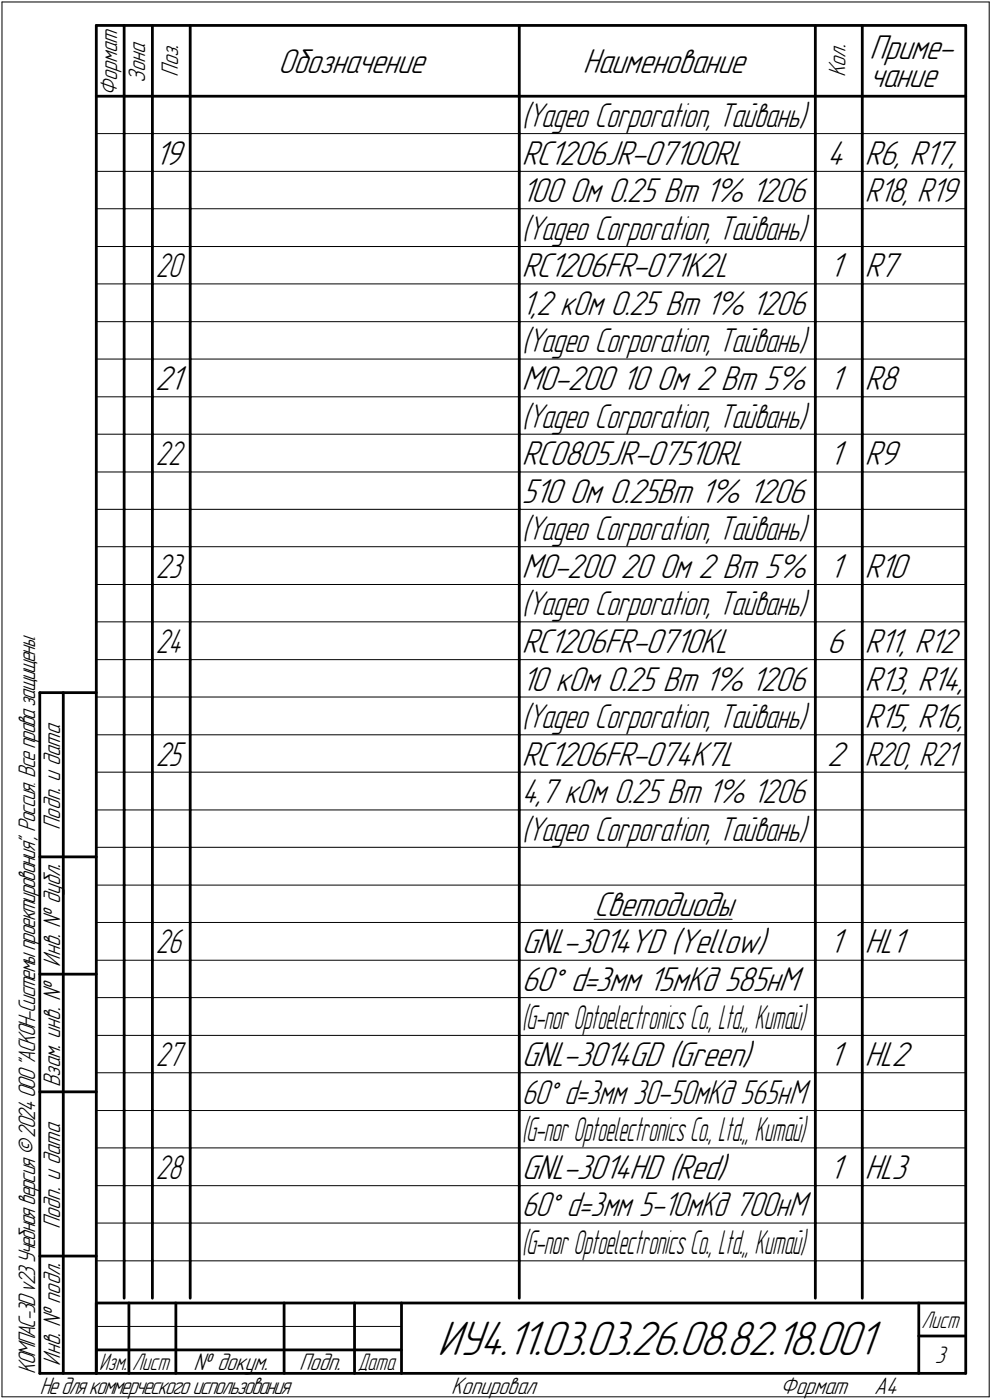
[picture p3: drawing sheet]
<svg xmlns="http://www.w3.org/2000/svg" width="211mm" height="298mm" viewBox="0 0 211 298" stroke-linecap="round" stroke-linejoin="round" font-family="sans-serif">
<defs><g id="words">
<text font-size="10.9" x="93.1" y="288.5">ИУ4.11.03.03.26.08.82.18.001</text>
<g font-size="7.8">
<text x="59.2" y="15.5">Обозначение</text>
<text x="124" y="15.5">Наименование</text>
<text x="185" y="12.6">Приме-</text>
<text x="185" y="18.5">чание</text>
<text x="33" y="35">19</text>
<text x="111" y="35">RC1206JR-07100RL</text>
<text x="176" y="35">4</text>
<text x="184" y="35">R6, R17,</text>
<text x="111" y="43">100 Ом 0.25 Вт 1% 1206</text>
<text x="111" y="59">RC1206FR-071K2L</text>
<text x="176.5" y="59">1</text>
<text x="184" y="59">R7</text>
<text x="33" y="83">21</text>
<text x="111" y="83">MO-200</text>
<text x="132.3" y="83">10 Ом 2 Вт 5%</text>
<text x="176.5" y="83">1</text>
<text x="184" y="83">R8</text>
<text x="111" y="99">RC0805JR-07510RL</text>
<text x="176.5" y="99">1</text>
<text x="184" y="99">R9</text>
<text x="111" y="107">510 Ом 0.25Вт 1% 1206</text>
<text x="111" y="123">MO-200</text>
<text x="132" y="123">20 Ом 2 Вт 5%</text>
<text x="176.5" y="123">1</text>
<text x="184" y="123">R10</text>
<text x="111" y="139">RC1206FR-0710KL</text>
<text x="176" y="139">6</text>
<text x="184" y="139">R11, R12</text>
<text x="111" y="147">10 кОм 0.25 Вт 1% 1206</text>
<text x="184" y="147">R13, R14,</text>
<text x="184" y="155">R15, R16,</text>
<text x="111" y="163">RC1206FR-074K7L</text>
<text x="176" y="163">2</text>
<text x="126.4" y="195">Светодиоды</text>
<text x="111" y="203">GNL-3014YD (Yellow)</text>
<text x="176.5" y="203">1</text>
<text x="184" y="203">HL1</text>
<text x="111" y="211">60° d=3мм 15мКд 585нМ</text>
<text x="111" y="227">GNL-3014GD (Green)</text>
<text x="176.5" y="227">1</text>
<text x="184" y="227">HL2</text>
<text x="111" y="251">GNL-3014HD (Red)</text>
<text x="176.5" y="251">1</text>
<text x="184" y="251">HL3</text>
</g>
<g font-size="7.7">
<text x="111" y="27">(</text>
<text x="112.2" y="27">Yageo Corporation, Тайвань)</text>
<text x="184" y="43">R18, R19</text>
<text x="111" y="51">(</text>
<text x="112.2" y="51">Yageo Corporation, Тайвань)</text>
<text x="111" y="67">1,2 кОм 0.25 Вт 1% 1206</text>
<text x="111" y="75">(</text>
<text x="112.2" y="75">Yageo Corporation, Тайвань)</text>
<text x="111" y="91">(</text>
<text x="112.2" y="91">Yageo Corporation, Тайвань)</text>
<text x="111" y="115">(</text>
<text x="112.2" y="115">Yageo Corporation, Тайвань)</text>
<text x="33.1" y="123">23</text>
<text x="111" y="131">(</text>
<text x="112.2" y="131">Yageo Corporation, Тайвань)</text>
<text x="111" y="155">(</text>
<text x="112.2" y="155">Yageo Corporation, Тайвань)</text>
<text x="33.1" y="163">25</text>
<text x="184" y="163">R20, R21</text>
<text x="111" y="171">4,7 кОм 0.25 Вт 1% 1206</text>
<text x="111" y="179">(</text>
<text x="112.2" y="179">Yageo Corporation, Тайвань)</text>
<text x="111" y="235">60° d=3мм 30-50мКд 565нМ</text>
<text x="111" y="259">60° d=3мм 5-10мКд 700нМ</text>
</g>
<g font-size="7.6">
<text x="33.2" y="59">20</text>
<text x="33.2" y="99">22</text>
<text x="33.2" y="139">24</text>
<text x="33.2" y="203">26</text>
<text x="33.2" y="227">27</text>
<text x="33.2" y="251">28</text>
</g>
<g font-size="7.5">
<text x="111" y="219">(</text>
<text x="111.9" y="219">G-nor OptoelectronicsCo., Ltd.,, Китай)</text>
<text x="111" y="243">(</text>
<text x="111.9" y="243">G-nor OptoelectronicsCo., Ltd.,, Китай)</text>
<text x="111" y="267">(</text>
<text x="111.9" y="267">G-nor OptoelectronicsCo., Ltd.,, Китай)</text>
</g>
<g font-size="5.4">
<text x="30.9" y="17.7" transform="rotate(-90 30.9 17.7)">Зона</text>
<text x="37.9" y="16.4" transform="rotate(-90 37.9 16.4)">Поз.</text>
<text x="179.9" y="16.4" transform="rotate(-90 179.9 16.4)">Кол.</text>
<text x="24.9" y="20.5" transform="rotate(-90 24.9 20.5)">Формат</text>
<text x="12.8" y="176.7" transform="rotate(-90 12.8 176.7)">Подп. и дата</text>
<text x="12.8" y="205.8" transform="rotate(-90 12.8 205.8)">Инв. ! дубл.</text>
<text x="12.8" y="231.6" transform="rotate(-90 12.8 231.6)">Взам. инв. !</text>
<text x="12.8" y="261.7" transform="rotate(-90 12.8 261.7)">Подп. и дата</text>
<text x="7.5" y="292.5" transform="rotate(-90 7.5 292.5)">КОМПАС-3Dv23Учебнаяверсия©2024ООО&quot;АСКОН-Системыпроектирования&quot;, Россия. Всеправазащищены.</text>
<text x="12.8" y="290.8" transform="rotate(-90 12.8 290.8)">Инв. ! подл.</text>
<text x="41.2" y="291.8">! докум.</text>
<text x="63.6" y="291.8">Подп.</text>
<text x="198.9" y="290.3">3</text>
<text x="8.5" y="296.7">Недлякоммерческогоиспользования</text>
<text x="96" y="296.8">Копировал</text>
<text x="166" y="296.8">Формат</text>
<text x="186" y="296.8">A4</text>
</g>
<g font-size="5.3">
<text x="196.1" y="282.8">Лист</text>
<text x="21.1" y="291.8">Изм.</text>
<text x="28.1" y="291.8">Лист</text>
<text x="76.1" y="291.8">Дата</text>
</g>
</g></defs>
<g fill="none" stroke="#000" stroke-width=".21">
<path d="M.4 .4h210.1zM.4 .4v297zM210.5 .4v297zM20.5 28.4h5.9zM20.5 36.5h5.9zM26.4 28.4h6zM26.4 36.5h6zM32.4 28.4h8.1zM32.4 36.5h8.1zM40.5 28.4h70zM40.5 36.5h70zM110.5 28.4h63z"/>
<path d="M110.5 36.5h63zM173.5 28.4h10zM173.5 36.5h10zM183.5 28.4h22zM183.5 36.5h22zM20.5 44.4h5.9zM20.5 52.5h5.9zM26.4 44.4h6zM26.4 52.5h6zM32.4 44.4h8.1zM32.4 52.5h8.1zM40.5 44.4h70z"/>
<path d="M40.5 52.5h70zM110.5 44.4h63zM110.5 52.5h63zM173.5 44.4h10zM173.5 52.5h10zM183.5 44.4h22zM183.5 52.5h22zM20.5 60.5h5.9zM20.5 68.5h5.9zM20.5 76.5h5.9zM26.4 60.5h6zM26.4 68.5h6z"/>
<path d="M26.4 76.5h6zM32.4 60.5h8.1zM32.4 68.5h8.1zM32.4 76.5h8.1zM40.5 60.5h70zM40.5 68.5h70zM40.5 76.5h70zM110.5 60.5h63zM110.5 68.5h63zM110.5 76.5h63zM173.5 60.5h10zM173.5 68.5h10z"/>
<path d="M173.5 76.5h10zM183.5 60.5h22zM183.5 68.5h22zM183.5 76.5h22zM20.5 84.5h5.9zM20.5 92.5h5.9zM26.4 84.5h6zM26.4 92.5h6zM32.4 84.5h8.1zM32.4 92.5h8.1zM40.5 84.5h70zM40.5 92.5h70z"/>
<path d="M110.5 84.5h63zM110.5 92.5h63zM173.5 84.5h10zM173.5 92.5h10zM183.5 84.5h22zM183.5 92.5h22zM20.5 100.5h5.9zM20.5 108.5h5.9zM20.5 116.4h5.9zM26.4 100.5h6zM26.4 108.5h6zM26.4 116.4h6z"/>
<path d="M32.4 100.5h8.1zM32.4 108.5h8.1zM32.4 116.4h8.1zM40.5 100.5h70zM40.5 108.5h70zM40.5 116.4h70zM110.5 100.5h63zM110.5 108.5h63zM110.5 116.4h63zM173.5 100.5h10zM173.5 108.5h10zM173.5 116.4h10z"/>
<path d="M183.5 100.5h22zM183.5 108.5h22zM183.5 116.4h22zM20.5 124.5h5.9zM20.5 132.4h5.9zM26.4 124.5h6zM26.4 132.4h6zM32.4 124.5h8.1zM32.4 132.4h8.1zM40.5 124.5h70zM40.5 132.4h70zM110.5 124.5h63z"/>
<path d="M110.5 132.4h63zM173.5 124.5h10zM173.5 132.4h10zM183.5 124.5h22zM183.5 132.4h22zM20.5 140.5h5.9zM20.5 148.4h5.9zM20.5 156.5h5.9zM26.4 140.5h6zM26.4 148.4h6zM26.4 156.5h6zM32.4 140.5h8.1z"/>
<path d="M32.4 148.4h8.1zM32.4 156.5h8.1zM40.5 140.5h70zM40.5 148.4h70zM40.5 156.5h70zM110.5 140.5h63zM110.5 148.4h63zM110.5 156.5h63zM173.5 140.5h10zM173.5 148.4h10zM173.5 156.5h10zM183.5 140.5h22z"/>
<path d="M183.5 148.4h22zM183.5 156.5h22zM20.5 164.4h5.9zM20.5 172.5h5.9zM26.4 164.4h6zM26.4 172.5h6zM32.4 164.4h8.1zM32.4 172.5h8.1zM40.5 164.4h70zM40.5 172.5h70zM110.5 164.4h63zM110.5 172.5h63z"/>
<path d="M173.5 164.4h10zM173.5 172.5h10zM183.5 164.4h22zM183.5 172.5h22zM20.5 180.4h5.9zM20.5 188.5h5.9zM20.5 196.4h5.9zM26.4 180.4h6zM26.4 188.5h6zM26.4 196.4h6zM32.4 180.4h8.1zM32.4 188.5h8.1z"/>
<path d="M32.4 196.4h8.1zM40.5 180.4h70zM40.5 188.5h70zM40.5 196.4h70zM110.5 180.4h63zM110.5 188.5h63zM110.5 196.4h63zM126.4 195.7h29.4zM173.5 180.4h10zM173.5 188.5h10zM173.5 196.4h10zM183.5 180.4h22z"/>
<path d="M183.5 188.5h22zM183.5 196.4h22zM20.5 204.5h5.9zM20.5 212.4h5.9zM26.4 204.5h6zM26.4 212.4h6zM32.4 204.5h8.1zM32.4 212.4h8.1zM40.5 204.5h70zM40.5 212.4h70zM110.5 204.5h63zM110.5 212.4h63z"/>
<path d="M173.5 204.5h10zM173.5 212.4h10zM183.5 204.5h22zM183.5 212.4h22zM20.5 220.5h5.9zM20.5 228.4h5.9zM20.5 236.5h5.9zM26.4 220.5h6zM26.4 228.4h6zM26.4 236.5h6zM32.4 220.5h8.1zM32.4 228.4h8.1z"/>
<path d="M32.4 236.5h8.1zM40.5 220.5h70zM40.5 228.4h70zM40.5 236.5h70zM110.5 220.5h63zM110.5 228.4h63zM110.5 236.5h63zM173.5 220.5h10zM173.5 228.4h10zM173.5 236.5h10zM183.5 220.5h22zM183.5 228.4h22z"/>
<path d="M183.5 236.5h22zM20.5 244.4h5.9zM20.5 252.5h5.9zM26.4 244.4h6zM26.4 252.5h6zM32.4 244.4h8.1zM32.4 252.5h8.1zM40.5 244.4h70zM40.5 252.5h70zM110.5 244.4h63zM110.5 252.5h63zM173.5 244.4h10z"/>
<path d="M173.5 252.5h10zM183.5 244.4h22zM183.5 252.5h22zM20.5 260.4h5.9zM20.5 268.5h5.9zM26.4 260.4h6zM26.4 268.5h6zM32.4 260.4h8.1zM32.4 268.5h8.1zM40.5 260.4h70zM40.5 268.5h70zM110.5 260.4h63z"/>
<path d="M110.5 268.5h63zM173.5 260.4h10zM173.5 268.5h10zM183.5 260.4h22zM183.5 268.5h22zM.4 297.4h210.1zM20.5 282.4h64.9z"/>
</g>
<g fill="none" stroke="#000" stroke-width=".59">
<path d="M20.5 5.4h185zM20.5 5.4v287zM26.4 5.4v15.1zM32.4 5.4v15.1zM40.5 5.4v15.1zM110.5 5.4v15.1zM173.5 5.4v15.1zM183.5 5.4v15.1zM205.5 5.4v287zM20.5 20.5h185zM26.4 20.5v7.9zM26.4 28.4v8.1z"/>
<path d="M26.4 36.5v7.9zM32.4 20.5v7.9zM32.4 28.4v8.1zM32.4 36.5v7.9zM40.5 20.5v7.9zM40.5 28.4v8.1zM40.5 36.5v7.9zM110.5 20.5v7.9zM110.5 28.4v8.1zM110.5 36.5v7.9zM173.5 20.5v7.9zM173.5 28.4v8.1z"/>
<path d="M173.5 36.5v7.9zM183.5 20.5v7.9zM183.5 28.4v8.1zM183.5 36.5v7.9zM26.4 44.4v8.1zM26.4 52.5v8zM32.4 44.4v8.1zM32.4 52.5v8zM40.5 44.4v8.1zM40.5 52.5v8zM110.5 44.4v8.1zM110.5 52.5v8z"/>
<path d="M173.5 44.4v8.1zM173.5 52.5v8zM183.5 44.4v8.1zM183.5 52.5v8zM26.4 60.5v8zM26.4 68.5v8zM26.4 76.5v8zM32.4 60.5v8zM32.4 68.5v8zM32.4 76.5v8zM40.5 60.5v8zM40.5 68.5v8z"/>
<path d="M40.5 76.5v8zM110.5 60.5v8zM110.5 68.5v8zM110.5 76.5v8zM173.5 60.5v8zM173.5 68.5v8zM173.5 76.5v8zM183.5 60.5v8zM183.5 68.5v8zM183.5 76.5v8zM26.4 84.5v8zM26.4 92.5v8z"/>
<path d="M32.4 84.5v8zM32.4 92.5v8zM40.5 84.5v8zM40.5 92.5v8zM110.5 84.5v8zM110.5 92.5v8zM173.5 84.5v8zM173.5 92.5v8zM183.5 84.5v8zM183.5 92.5v8zM26.4 100.5v8zM26.4 108.5v7.9z"/>
<path d="M26.4 116.4v8.1zM32.4 100.5v8zM32.4 108.5v7.9zM32.4 116.4v8.1zM40.5 100.5v8zM40.5 108.5v7.9zM40.5 116.4v8.1zM110.5 100.5v8zM110.5 108.5v7.9zM110.5 116.4v8.1zM173.5 100.5v8zM173.5 108.5v7.9z"/>
<path d="M173.5 116.4v8.1zM183.5 100.5v8zM183.5 108.5v7.9zM183.5 116.4v8.1zM26.4 124.5v7.9zM26.4 132.4v8.1zM32.4 124.5v7.9zM32.4 132.4v8.1zM40.5 124.5v7.9zM40.5 132.4v8.1zM110.5 124.5v7.9zM110.5 132.4v8.1z"/>
<path d="M173.5 124.5v7.9zM173.5 132.4v8.1zM183.5 124.5v7.9zM183.5 132.4v8.1zM8.5 147.5v144.9zM8.5 147.5h12zM13.5 147.5v144.9zM26.4 140.5v7.9zM26.4 148.4v8.1zM26.4 156.5v7.9zM32.4 140.5v7.9zM32.4 148.4v8.1z"/>
<path d="M32.4 156.5v7.9zM40.5 140.5v7.9zM40.5 148.4v8.1zM40.5 156.5v7.9zM110.5 140.5v7.9zM110.5 148.4v8.1zM110.5 156.5v7.9zM173.5 140.5v7.9zM173.5 148.4v8.1zM173.5 156.5v7.9zM183.5 140.5v7.9zM183.5 148.4v8.1z"/>
<path d="M183.5 156.5v7.9zM26.4 164.4v8.1zM26.4 172.5v7.9zM32.4 164.4v8.1zM32.4 172.5v7.9zM40.5 164.4v8.1zM40.5 172.5v7.9zM110.5 164.4v8.1zM110.5 172.5v7.9zM173.5 164.4v8.1zM173.5 172.5v7.9zM183.5 164.4v8.1z"/>
<path d="M183.5 172.5v7.9zM8.5 182.5h12zM26.4 180.4v8.1zM26.4 188.5v7.9zM26.4 196.4v8.1zM32.4 180.4v8.1zM32.4 188.5v7.9zM32.4 196.4v8.1zM40.5 180.4v8.1zM40.5 188.5v7.9zM40.5 196.4v8.1zM110.5 180.4v8.1z"/>
<path d="M110.5 188.5v7.9zM110.5 196.4v8.1zM173.5 180.4v8.1zM173.5 188.5v7.9zM173.5 196.4v8.1zM183.5 180.4v8.1zM183.5 188.5v7.9zM183.5 196.4v8.1zM8.5 207.4h12zM26.4 204.5v7.9zM26.4 212.4v8.1zM32.4 204.5v7.9z"/>
<path d="M32.4 212.4v8.1zM40.5 204.5v7.9zM40.5 212.4v8.1zM110.5 204.5v7.9zM110.5 212.4v8.1zM173.5 204.5v7.9zM173.5 212.4v8.1zM183.5 204.5v7.9zM183.5 212.4v8.1zM8.5 232.5h12zM26.4 220.5v7.9zM26.4 228.4v8.1z"/>
<path d="M26.4 236.5v7.9zM32.4 220.5v7.9zM32.4 228.4v8.1zM32.4 236.5v7.9zM40.5 220.5v7.9zM40.5 228.4v8.1zM40.5 236.5v7.9zM110.5 220.5v7.9zM110.5 228.4v8.1zM110.5 236.5v7.9zM173.5 220.5v7.9zM173.5 228.4v8.1z"/>
<path d="M173.5 236.5v7.9zM183.5 220.5v7.9zM183.5 228.4v8.1zM183.5 236.5v7.9zM26.4 244.4v8.1zM26.4 252.5v7.9zM32.4 244.4v8.1zM32.4 252.5v7.9zM40.5 244.4v8.1zM40.5 252.5v7.9zM110.5 244.4v8.1zM110.5 252.5v7.9z"/>
<path d="M173.5 244.4v8.1zM173.5 252.5v7.9zM183.5 244.4v8.1zM183.5 252.5v7.9zM8.5 267.5h12zM20.5 277.5h185zM20.5 277.5v14.9zM26.4 260.4v8.1zM26.4 268.5v7.9zM27.4 277.5v14.9zM32.4 260.4v8.1zM32.4 268.5v7.9z"/>
<path d="M37.4 277.5v14.9zM40.5 260.4v8.1zM40.5 268.5v7.9zM60.5 277.5v14.9zM75.4 277.5v14.9zM85.4 277.5v14.9zM110.5 260.4v8.1zM110.5 268.5v7.9zM173.5 260.4v8.1zM173.5 268.5v7.9zM183.5 260.4v8.1zM183.5 268.5v7.9z"/>
<path d="M195.5 277.5v14.9zM8.5 292.4h12zM20.5 292.4h185zM20.5 287.4h6.9zM27.4 287.4h10zM37.4 287.4h23.1zM60.5 287.4h14.9zM75.4 287.4h10zM195.5 284.5h10z"/>
</g>
<use href="#words"/>
</svg>
